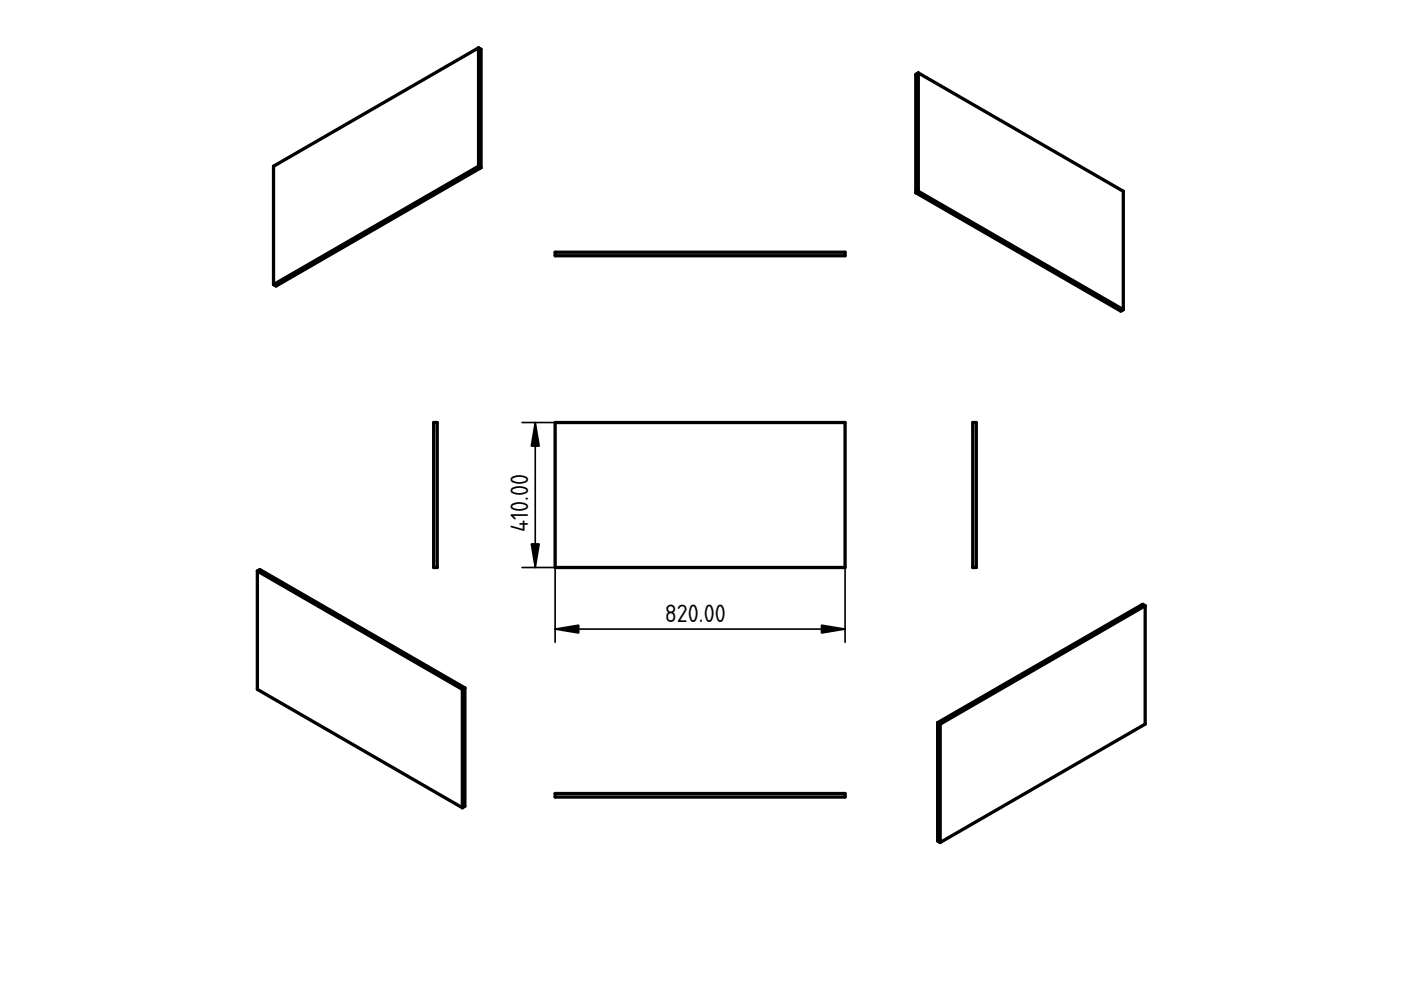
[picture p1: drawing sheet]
<svg xmlns="http://www.w3.org/2000/svg" width="297mm" height="210mm" viewBox="0 0 297 210" stroke-linecap="round" stroke-linejoin="round" font-family="sans-serif">
<defs><g id="words">
<g font-size="5">
<text x="112" y="112.8" transform="rotate(-90 112 112.8)">410.00</text>
<text x="141" y="131.9">820.00</text>
</g>
</g></defs>
<path d="M117.7 89.6h61.5v30.7h-61.5z" fill="none" stroke="#000" stroke-width=".7"/>
<path d="M148.4 105h.1" fill="none" stroke="#000" stroke-width=".21"/>
<path d="M110.7 89.6h7M113.5 89.6v30.7M110.7 120.3h7v15.9M117.7 133.4h61.5M179.2 120.3v15.9" fill="none" stroke="#000" stroke-width=".35"/>
<path d="M113.5 89.6l.8 5h-1.6zM112.7 115.3h1.6l-.8 5zM117.7 133.4l5-.9v1.7zM174.2 132.5l5 .9-5 .8z" fill="#000" stroke="#000" stroke-width=".35"/>
<path d="M91.9 89.6h.8v30.7h-.8z" fill-rule="evenodd" fill="#fff"/>
<path d="M91.9 89.6h.8v30.7h-.8z" fill="none" stroke="#000" stroke-width=".7"/>
<path d="M117.7 168.2h61.5v.8h-61.5z" fill-rule="evenodd" fill="#fff"/>
<path d="M148.4 168.6h.1" fill="none" stroke="#000" stroke-width=".21"/>
<path d="M117.7 168.2h61.5v.8h-61.5z" fill="none" stroke="#000" stroke-width=".7"/>
<path d="M206.2 89.6h.8v30.7h-.8z" fill-rule="evenodd" fill="#fff"/>
<path d="M206.2 89.6h.8v30.7h-.8z" fill="none" stroke="#000" stroke-width=".7"/>
<path d="M117.7 53.5h61.5v.7h-61.5z" fill-rule="evenodd" fill="#fff"/>
<path d="M148.4 53.9h.1" fill="none" stroke="#000" stroke-width=".21"/>
<path d="M117.7 53.5h61.5v.7h-61.5z" fill="none" stroke="#000" stroke-width=".7"/>
<path d="M194.2 15.8l.5-.3 43.5 25.1v25.1l-.6 .3-43.4-25.1z" fill-rule="evenodd" fill="#fff"/>
<path d="M216.2 40.7h.1" fill="none" stroke="#000" stroke-width=".21"/>
<path d="M194.7 15.5l43.5 25.1v25.1l-43.5-25.1z" fill-rule="evenodd" fill="#fff"/>
<path d="M216.2 40.7h.1" fill="none" stroke="#000" stroke-width=".21"/>
<path d="M194.2 40.9l.5-.3 43.5 25.1-.6 .3z" fill-rule="evenodd" fill="#fff"/>
<path d="M216.2 40.7h.1" fill="none" stroke="#000" stroke-width=".21"/>
<path d="M194.2 15.8l.5-.3v25.1l-.5 .3z" fill-rule="evenodd" fill="#fff"/>
<path d="M194.7 15.5v25.1M194.7 15.5l43.5 25.1v25.1M194.7 15.5l-.5 .3v25.1M194.2 40.9l43.4 25.1 .6-.3M194.7 40.6l43.5 25.1M194.7 40.6l-.5 .3" fill="none" stroke="#000" stroke-width=".7"/>
<path d="M54.6 121.1l.5-.3 43.5 25.1v25.1l-.6 .3-43.4-25.1z" fill-rule="evenodd" fill="#fff"/>
<path d="M76.6 146h.1" fill="none" stroke="#000" stroke-width=".21"/>
<path d="M54.6 121.1l43.4 25.1v25.1l-43.4-25.1z" fill-rule="evenodd" fill="#fff"/>
<path d="M76.6 146h.1" fill="none" stroke="#000" stroke-width=".21"/>
<path d="M54.6 121.1l.5-.3 43.5 25.1-.6 .3z" fill-rule="evenodd" fill="#fff"/>
<path d="M76.6 146h.1" fill="none" stroke="#000" stroke-width=".21"/>
<path d="M98 146.2l.6-.3v25.1l-.6 .3z" fill-rule="evenodd" fill="#fff"/>
<path d="M54.6 121.1v25.1l43.4 25.1M54.6 121.1l43.4 25.1M54.6 121.1l.5-.3 43.5 25.1M98 146.2v25.1M98.6 145.9v25.1l-.6 .3M98.6 145.9l-.6 .3" fill="none" stroke="#000" stroke-width=".7"/>
<path d="M198.8 153.2l43.5-25.1 .5 .3v25.1l-43.5 25.1-.5-.3z" fill-rule="evenodd" fill="#fff"/>
<path d="M220.8 153.4h.1" fill="none" stroke="#000" stroke-width=".21"/>
<path d="M199.3 153.5l43.5-25.1v25.1l-43.5 25.1z" fill-rule="evenodd" fill="#fff"/>
<path d="M220.8 153.4h.1" fill="none" stroke="#000" stroke-width=".21"/>
<path d="M198.8 153.2l43.5-25.1 .5 .3-43.5 25.1z" fill-rule="evenodd" fill="#fff"/>
<path d="M220.8 153.4h.1" fill="none" stroke="#000" stroke-width=".21"/>
<path d="M198.8 153.2l.5 .3v25.1l-.5-.3z" fill-rule="evenodd" fill="#fff"/>
<path d="M242.8 128.4v25.1l-43.5 25.1M242.8 128.4l-43.5 25.1M242.8 128.4l-.5-.3-43.5 25.1M198.8 153.2v25.1l.5 .3M198.8 153.2l.5 .3M199.3 153.5v25.1" fill="none" stroke="#000" stroke-width=".7"/>
<path d="M58 35.2l43.5-25.1 .5 .4v25l-43.5 25.1-.5-.3z" fill-rule="evenodd" fill="#fff"/>
<path d="M80 35.4h.1" fill="none" stroke="#000" stroke-width=".21"/>
<path d="M58 35.2l43.5-25.1v25.1l-43.5 25.1z" fill-rule="evenodd" fill="#fff"/>
<path d="M80 35.4h.1" fill="none" stroke="#000" stroke-width=".21"/>
<path d="M58 60.3l43.5-25.1 .5 .3-43.5 25.1z" fill-rule="evenodd" fill="#fff"/>
<path d="M80 35.4h.1" fill="none" stroke="#000" stroke-width=".21"/>
<path d="M101.5 10.1l.5 .4v25l-.5-.3z" fill-rule="evenodd" fill="#fff"/>
<path d="M101.5 10.1l-43.5 25.1v25.1M101.5 10.1v25.1M101.5 10.1l.5 .4v25M101.5 35.2l-43.5 25.1M101.5 35.2l.5 .3M102 35.5l-43.5 25.1-.5-.3" fill="none" stroke="#000" stroke-width=".7"/>
<use href="#words"/>
</svg>
